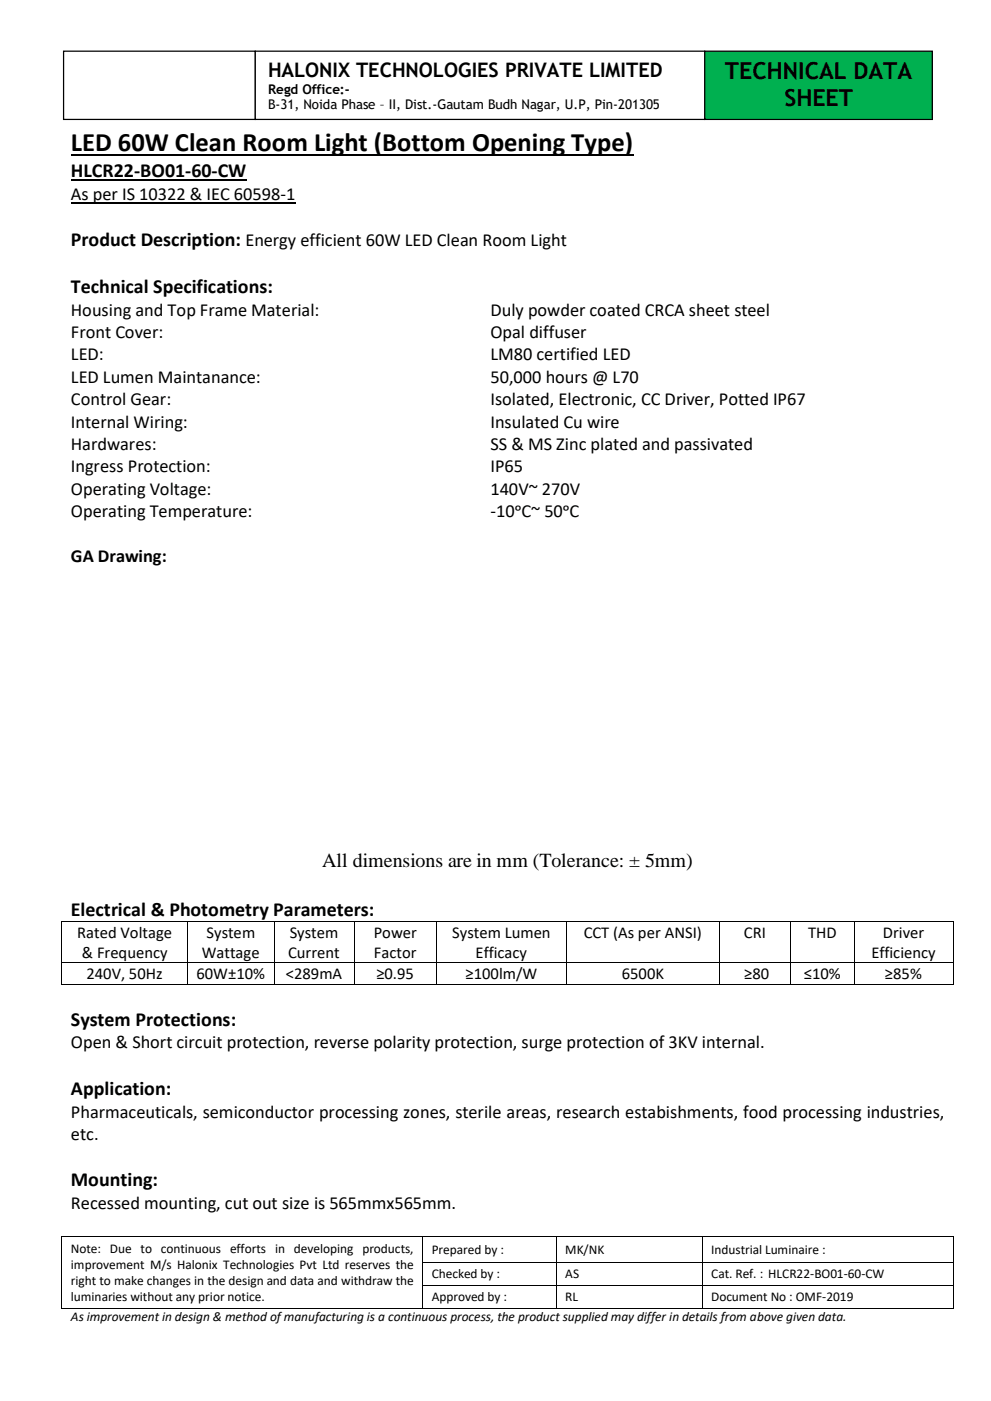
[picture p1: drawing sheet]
<svg xmlns="http://www.w3.org/2000/svg" width="210mm" height="297mm" viewBox="0 0 210 297" stroke-linecap="round" stroke-linejoin="round" font-family="sans-serif">
<defs><g id="words">
<text font-size="5.6" x="15" y="32">LED 60W Clean Room Light (Bottom Opening Type)</text>
<g font-size="5">
<text x="153.7" y="16.7">TECHNICAL DATA</text>
<text x="166.3" y="22.4">SHEET</text>
</g>
<g font-size="4.2">
<text x="56.8" y="16.3">HALONIX TECHNOLOGIES PRIVATE LIMITED</text>
<text x="15" y="37.6">HLCR22-BO01-60-CW</text>
<text x="15" y="52.2">Product Description: Energy efficient 60W LED Clean Room Light</text>
<text x="15" y="62.1">Technical Specifications:</text>
<text x="68.3" y="183.8">All dimensions are in mm (Tolerance: ± 5mm)</text>
<text x="15" y="194">Electrical &amp; Photometry Parameters:</text>
<text x="15" y="217.4">System Protections:</text>
<text x="15" y="232.1">Application:</text>
<text x="15" y="251.4">Mounting:</text>
</g>
<g font-size="3.9">
<text x="15" y="42.4">As per IS 10322 &amp; IEC 60598-1</text>
<text x="15" y="66.9">Housing and Top Frame Material:</text>
<text x="15" y="71.6">Front Cover:</text>
<text x="104" y="66.9">Duly powder coated CRCA sheet steel</text>
<text x="104" y="71.6">Opal diffuser</text>
<text x="15" y="76.4">LED:</text>
<text x="104" y="76.4">LM80 certified LED</text>
<text x="15" y="81.1">LED Lumen Maintanance:</text>
<text x="104" y="81.1">50,000 hours @ L70</text>
<text x="15" y="85.9">Control Gear:</text>
<text x="104" y="85.9">Isolated, Electronic, CC Driver, Potted IP67</text>
<text x="15" y="90.6">Internal Wiring:</text>
<text x="15" y="95.4">Hardwares:</text>
<text x="104" y="90.6">Insulated Cu wire</text>
<text x="104" y="95.4">SS &amp; MS Zinc plated and passivated</text>
<text x="15" y="100.1">Ingress Protection:</text>
<text x="104" y="100.1">IP65</text>
<text x="15" y="104.8">Operating Voltage:</text>
<text x="104" y="104.8">140V~ 270V</text>
<text x="15" y="109.6">Operating Temperature:</text>
<text x="104" y="109.6">-10ᵒC~ 50ᵒC</text>
<text x="15" y="119">GA Drawing:</text>
<text x="15" y="222.2">Open &amp; Short circuit protection, reverse polarity protection, surge protection of 3KV internal.</text>
<text x="15" y="236.8">Pharmaceuticals, semiconductor processing zones, sterile areas, research estabishments, food processing industries,</text>
<text x="15" y="241.6">etc.</text>
<text x="15" y="256.2">Recessed mounting, cut out size is 565mmx565mm.</text>
</g>
<g font-size="3.5">
<text x="16.4" y="198.7">Rated Voltage</text>
<text x="17.4" y="203">&amp; Frequency</text>
<text x="42.8" y="203">Wattage</text>
<text x="43.8" y="198.7">System</text>
<text x="61.1" y="203">Current</text>
<text x="61.4" y="198.7">System</text>
<text x="79.2" y="198.7">Power</text>
<text x="79.3" y="203">Factor</text>
<text x="95.9" y="198.7">System Lumen</text>
<text x="100.8" y="203">Efficacy</text>
<text x="123.7" y="198.7">CCT (As per ANSI)</text>
<text x="157.7" y="198.7">CRI</text>
<text x="171.3" y="198.7">THD</text>
<text x="184.7" y="203">Efficiency</text>
<text x="187.2" y="198.7">Driver</text>
<text x="18.3" y="207.5">240V, 50Hz</text>
<text x="41.7" y="207.5">60W±10%</text>
<text x="60.6" y="207.5">&lt;289mA</text>
<text x="79.8" y="207.5">≥0.95</text>
<text x="98.7" y="207.5">≥100lm/W</text>
<text x="131.8" y="207.5">6500K</text>
<text x="157.8" y="207.5">≥80</text>
<text x="170.4" y="207.5">≤10%</text>
<text x="187.6" y="207.5">≥85%</text>
</g>
<g font-size="2.8">
<text x="56.8" y="19.9">Regd Office:-</text>
<text x="56.8" y="23.2">B-31, Noida Phase – II, Dist.-Gautam Budh Nagar, U.P, Pin-201305</text>
<text x="15" y="265.5">Note: Due to continuous efforts in developing products,</text>
<text x="15" y="268.9">improvement M/s Halonix Technologies Pvt Ltd reserves the</text>
<text x="91.5" y="265.8">Prepared by :</text>
<text x="119.8" y="265.8">MK/NK</text>
<text x="150.7" y="265.8">Industrial Luminaire :</text>
<text x="15" y="272.4">right to make changes in the design and data and withdraw the</text>
<text x="15" y="275.8">luminaries without any prior notice.</text>
<text x="91.5" y="270.9">Checked by :</text>
<text x="91.5" y="275.8">Approved by :</text>
<text x="119.8" y="270.9">AS</text>
<text x="119.8" y="275.8">RL</text>
<text x="150.7" y="270.9">Cat. Ref. : HLCR22-BO01-60-CW</text>
<text x="150.7" y="275.8">Document No : OMF-2019</text>
<text x="15" y="280">As improvement in design &amp; method of manufacturing is a continuous process, the product supplied may differ in details from above given data.</text>
</g>
</g></defs>
<path d="M15 32.8h119.2" fill="none" stroke="#000" stroke-width=".38"/>
<path d="M15 38.2h37.2" fill="none" stroke="#000" stroke-width=".3"/>
<path d="M15 42.9h47.6" fill="none" stroke="#000" stroke-width=".25"/>
<g fill="#000">
<path d="M13 195.2h.2v.2h-.2z" fill-rule="evenodd"/>
<path d="M13 195.2h.2v.2h-.2z" fill-rule="evenodd"/>
<path d="M39.7 195.2h.2v.2h-.2z" fill-rule="evenodd"/>
<path d="M58.1 195.2h.2v.2h-.2z" fill-rule="evenodd"/>
<path d="M75 195.2h.2v.2h-.2z" fill-rule="evenodd"/>
<path d="M92.5 195.2h.1v.2h-.1z" fill-rule="evenodd"/>
<path d="M120 195.2h.2v.2h-.2z" fill-rule="evenodd"/>
<path d="M152.5 195.2h.2v.2h-.2z" fill-rule="evenodd"/>
<path d="M167.5 195.2h.2v.2h-.2z" fill-rule="evenodd"/>
<path d="M181 195.2h.2v.2h-.2z" fill-rule="evenodd"/>
<path d="M201.9 195.2h.2v.2h-.2z" fill-rule="evenodd"/>
<path d="M201.9 195.2h.2v.2h-.2z" fill-rule="evenodd"/>
<path d="M13 204h.2v.2h-.2z" fill-rule="evenodd"/>
<path d="M13 208.5h.2v.1h-.2z" fill-rule="evenodd"/>
<path d="M13 208.5h.2v.1h-.2z" fill-rule="evenodd"/>
<path d="M39.7 204h.2v.2h-.2z" fill-rule="evenodd"/>
<path d="M39.7 208.5h.2v.1h-.2z" fill-rule="evenodd"/>
<path d="M58.1 204h.2v.2h-.2z" fill-rule="evenodd"/>
<path d="M58.1 208.5h.2v.1h-.2z" fill-rule="evenodd"/>
<path d="M75 204h.2v.2h-.2z" fill-rule="evenodd"/>
<path d="M75 208.5h.2v.1h-.2z" fill-rule="evenodd"/>
<path d="M92.5 204h.1v.2h-.1z" fill-rule="evenodd"/>
<path d="M92.5 208.5h.1v.1h-.1z" fill-rule="evenodd"/>
<path d="M120 204h.2v.2h-.2z" fill-rule="evenodd"/>
<path d="M120 208.5h.2v.1h-.2z" fill-rule="evenodd"/>
<path d="M152.5 204h.2v.2h-.2z" fill-rule="evenodd"/>
<path d="M152.5 208.5h.2v.1h-.2z" fill-rule="evenodd"/>
<path d="M167.5 204h.2v.2h-.2z" fill-rule="evenodd"/>
<path d="M167.5 208.5h.2v.1h-.2z" fill-rule="evenodd"/>
<path d="M181 204h.2v.2h-.2z" fill-rule="evenodd"/>
<path d="M181 208.5h.2v.1h-.2z" fill-rule="evenodd"/>
<path d="M201.9 204h.2v.2h-.2z" fill-rule="evenodd"/>
<path d="M201.9 208.5h.2v.1h-.2z" fill-rule="evenodd"/>
<path d="M201.9 208.5h.2v.1h-.2z" fill-rule="evenodd"/>
<path d="M13 262h.2v.2h-.2z" fill-rule="evenodd"/>
<path d="M13 262h.2v.2h-.2z" fill-rule="evenodd"/>
<path d="M13 267.5h.2v.1h-.2z" fill-rule="evenodd"/>
<path d="M13 272.4h.2v.1h-.2z" fill-rule="evenodd"/>
<path d="M13 277.2h.2v.1h-.2z" fill-rule="evenodd"/>
<path d="M13 277.2h.2v.1h-.2z" fill-rule="evenodd"/>
<path d="M89.6 262h.1v.2h-.1z" fill-rule="evenodd"/>
<path d="M89.6 267.5h.1v.1h-.1z" fill-rule="evenodd"/>
<path d="M89.6 272.4h.1v.1h-.1z" fill-rule="evenodd"/>
<path d="M89.6 277.2h.1v.1h-.1z" fill-rule="evenodd"/>
<path d="M117.9 262h.2v.2h-.2z" fill-rule="evenodd"/>
<path d="M117.9 267.5h.2v.1h-.2z" fill-rule="evenodd"/>
<path d="M117.9 272.4h.2v.1h-.2z" fill-rule="evenodd"/>
<path d="M117.9 277.2h.2v.1h-.2z" fill-rule="evenodd"/>
<path d="M148.8 262h.1v.2h-.1z" fill-rule="evenodd"/>
<path d="M148.8 267.5h.1v.1h-.1z" fill-rule="evenodd"/>
<path d="M148.8 272.4h.1v.1h-.1z" fill-rule="evenodd"/>
<path d="M148.8 277.2h.1v.1h-.1z" fill-rule="evenodd"/>
<path d="M201.9 262h.2v.2h-.2z" fill-rule="evenodd"/>
<path d="M201.9 262h.2v.2h-.2z" fill-rule="evenodd"/>
<path d="M201.9 267.5h.2v.1h-.2z" fill-rule="evenodd"/>
<path d="M201.9 272.4h.2v.1h-.2z" fill-rule="evenodd"/>
<path d="M201.9 277.2h.2v.1h-.2z" fill-rule="evenodd"/>
<path d="M201.9 277.2h.2v.1h-.2z" fill-rule="evenodd"/>
</g>
<g fill="none" stroke="#000" stroke-width=".21">
<path d="M13.1 195.4v8.6M13.2 195.3h26.5M39.8 195.4v8.6M39.9 195.3h18.2M58.2 195.4v8.6M58.3 195.3h16.7M75.1 195.4v8.6M75.2 195.3h17.3M92.6 195.4v8.6M92.6 195.3h27.4M120.1 195.4v8.6M120.2 195.3h32.3"/>
<path d="M152.6 195.4v8.6M152.7 195.3h14.8M167.6 195.4v8.6M167.7 195.3h13.3M181.1 195.4v8.6M181.2 195.3h20.7M202 195.4v8.6M13.1 204.2v4.3M13.2 204.1h26.5M13.2 208.6h26.5M39.8 204.2v4.3M39.9 204.1h18.2"/>
<path d="M39.9 208.6h18.2M58.2 204.2v4.3M58.3 204.1h16.7M58.3 208.6h16.7M75.1 204.2v4.3M75.2 204.1h17.3M75.2 208.6h17.3M92.6 204.2v4.3M92.6 204.1h27.4M92.6 208.6h27.4M120.1 204.2v4.3M120.2 204.1h32.3"/>
<path d="M120.2 208.6h32.3M152.6 204.2v4.3M152.7 204.1h14.8M152.7 208.6h14.8M167.6 204.2v4.3M167.7 204.1h13.3M167.7 208.6h13.3M181.1 204.2v4.3M181.2 204.1h20.7M181.2 208.6h20.7M202 204.2v4.3M13.1 262.2v5.3"/>
<path d="M13.1 267.6v4.8M13.1 272.5v4.7M13.2 262.1h76.4M13.2 277.2h76.4M89.6 262.2v5.3M89.6 267.6v4.8M89.6 272.5v4.7M89.7 262.1h28.2M89.7 267.5h28.2M89.7 272.5h28.2M89.7 277.2h28.2M118 262.2v5.3"/>
<path d="M118 267.6v4.8M118 272.5v4.7M118.1 262.1h30.7M118.1 267.5h30.7M118.1 272.5h30.7M118.1 277.2h30.7M148.8 262.2v5.3M148.8 267.6v4.8M148.8 272.5v4.7M148.9 262.1h53M148.9 267.5h53M148.9 272.5h53"/>
<path d="M148.9 277.2h53M202 262.2v5.3M202 267.6v4.8M202 272.5v4.7"/>
</g>
<path d="M149.4 10.8h48.2v14.5h-48.2z" fill-rule="evenodd" fill="#00b050"/>
<path d="M149.4 10.8h48.2v14.5h-48.2z" fill="none" stroke="#000" stroke-width=".26"/>
<path d="M13.5 10.8h40.6v14.5h-40.6z" fill-rule="evenodd" fill="#fff"/>
<path d="M13.5 10.8h40.6v14.5h-40.6z" fill="none" stroke="#000" stroke-width=".26"/>
<path d="M54.1 10.8h95.3v14.5h-95.3z" fill-rule="evenodd" fill="#fff"/>
<path d="M54.1 10.8h95.3v14.5h-95.3z" fill="none" stroke="#000" stroke-width=".26"/>
<use href="#words"/>
</svg>
